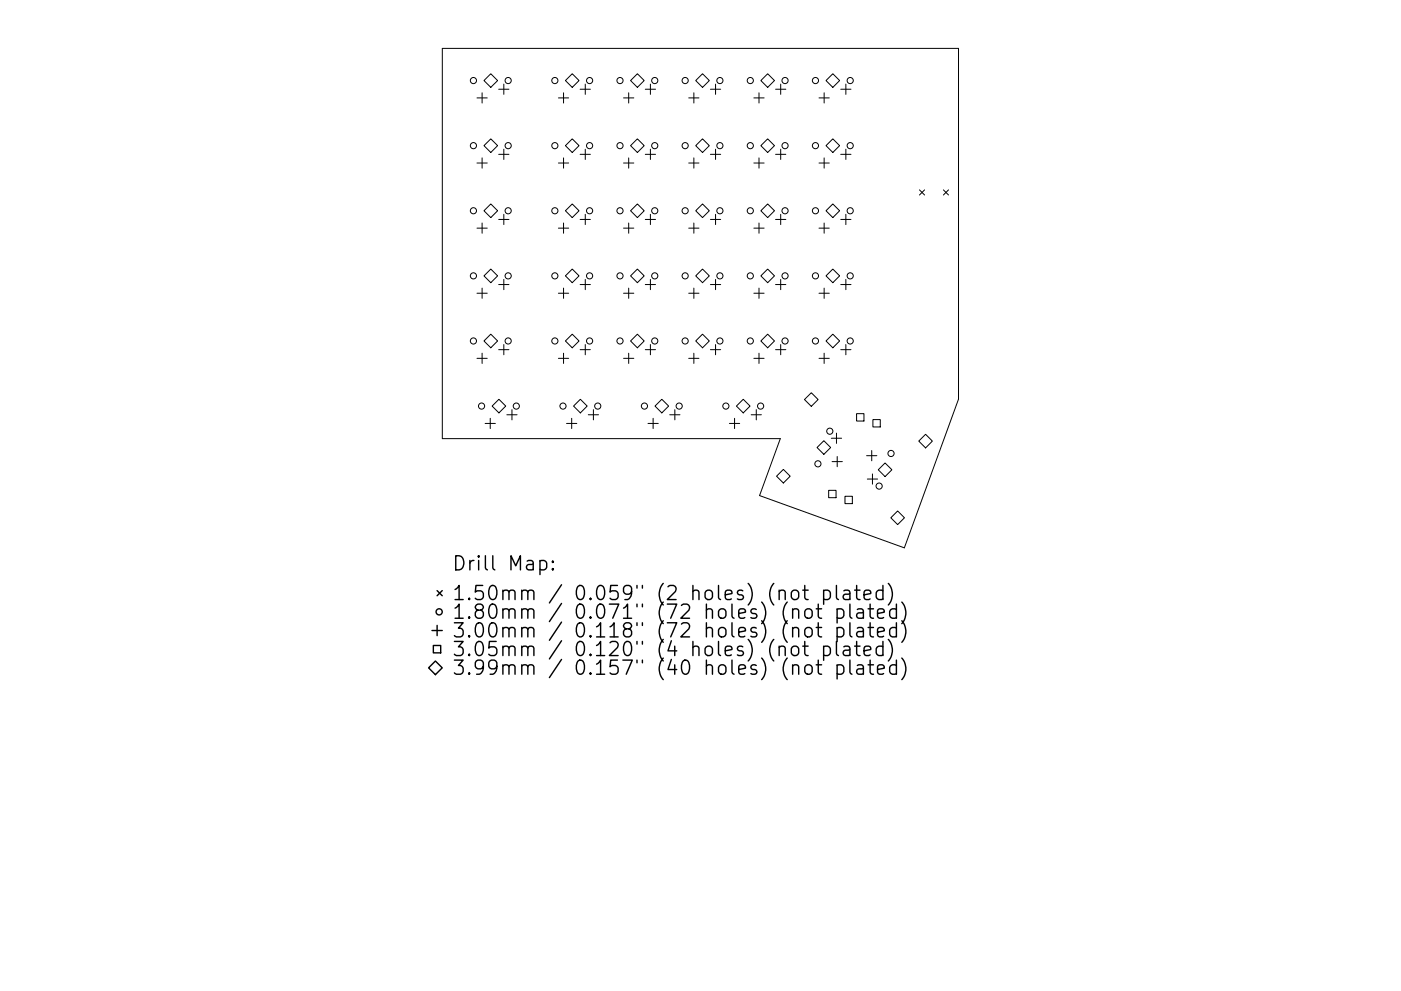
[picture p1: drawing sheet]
<svg xmlns="http://www.w3.org/2000/svg" width="297mm" height="210mm" viewBox="0 0 297 210" stroke-linecap="round" stroke-linejoin="round" font-family="sans-serif">
<defs><g id="words">
<g font-size="4.2">
<text x="95.8" y="121.1">Drill Map:</text>
<text x="95.8" y="127.4">1.50mm / 0.059&quot; (2 holes) (not plated)</text>
<text x="95.8" y="131.3">1.80mm / 0.071&quot; (72 holes) (not plated)</text>
<text x="95.8" y="135.3">3.00mm / 0.118&quot; (72 holes) (not plated)</text>
<text x="95.8" y="139.2">3.05mm / 0.120&quot; (4 holes) (not plated)</text>
<text x="95.8" y="143.2">3.99mm / 0.157&quot; (40 holes) (not plated)</text>
</g>
</g></defs>
<g fill="none" stroke="#000" stroke-width=".21">
<path d="M93.8 10.3h109.4v74.4l-11.5 31.5-30.7-11.1 4.4-12h-71.6zM102.2 19.7v2.2M104.1 15.6l1.4 1.5-1.4 1.4-1.5-1.4zM105.7 18.9h2.2M106.8 17.8v2.2M119.5 19.7v2.2M121.3 15.6l1.5 1.5-1.5 1.4-1.4-1.4zM123 18.9h2.2M124.1 17.8v2.2M133.3 19.7v2.2M135.1 15.6l1.5 1.5-1.5 1.4-1.4-1.4zM136.8 18.9h2.2"/>
<path d="M137.9 17.8v2.2M147.1 19.7v2.2M148.9 15.6l1.5 1.5-1.5 1.4-1.4-1.4zM150.6 18.9h2.2M151.7 17.8v2.2M160.9 19.7v2.2M162.8 15.6l1.4 1.5-1.4 1.4-1.5-1.4zM164.4 18.9h2.2M165.5 17.8v2.2M174.7 19.7v2.2M175.1 17.1l1.5-1.5 1.4 1.5-1.4 1.4zM178.2 18.9h2.2"/>
<path d="M179.3 17.8v2.2M101.1 34.6h2.2M101.1 20.8h2.2M102.2 33.5v2.2M102.6 30.9l1.5-1.4 1.4 1.4-1.4 1.5zM105.7 32.7h2.2M106.8 31.7v2.1M118.4 34.6h2.2M118.4 20.8h2.2M119.5 33.5v2.2M121.3 29.5l1.5 1.4-1.5 1.5-1.4-1.5zM123 32.7h2.2"/>
<path d="M124.1 31.7v2.1M132.2 34.6h2.2M132.2 20.8h2.2M133.3 33.5v2.2M133.7 30.9l1.4-1.4 1.5 1.4-1.5 1.5zM136.8 32.7h2.2M137.9 31.7v2.1M146 34.6h2.2M146 20.8h2.2M147.1 33.5v2.2M147.5 30.9l1.4-1.4 1.5 1.4-1.5 1.5zM150.6 32.7h2.2"/>
<path d="M151.7 31.7v2.1M159.8 34.6h2.2M159.8 20.8h2.2M160.9 33.5v2.2M161.3 30.9l1.5-1.4 1.4 1.4-1.4 1.5zM164.4 32.7h2.2M165.5 31.7v2.1M173.6 34.6h2.2M173.6 20.8h2.2M174.7 33.5v2.2M175.1 30.9l1.5-1.4 1.4 1.4-1.4 1.5zM178.2 32.7h2.2"/>
<path d="M179.3 31.7v2.1M101.1 48.4h2.2M102.2 47.3v2.2M102.6 44.7l1.5-1.4 1.4 1.4-1.4 1.5zM104.1 57.1l1.4 1.4-1.4 1.5-1.5-1.5zM105.7 46.6h2.2M106.8 45.5v2.1M106.8 59.3v2.2M118.4 48.4h2.2M119.5 47.3v2.2M121.3 43.3l1.5 1.4-1.5 1.5-1.4-1.5zM121.3 57.1l1.5 1.4-1.5 1.5-1.4-1.5z"/>
<path d="M123 46.6h2.2M124.1 45.5v2.1M124.1 59.3v2.2M132.2 48.4h2.2M133.3 47.3v2.2M133.7 44.7l1.4-1.4 1.5 1.4-1.5 1.5zM135.1 57.1l1.5 1.4-1.5 1.5-1.4-1.5zM136.8 46.6h2.2M137.9 45.5v2.1M137.9 59.3v2.2M146 48.4h2.2M147.1 47.3v2.2"/>
<path d="M147.5 44.7l1.4-1.4 1.5 1.4-1.5 1.5zM148.9 57.1l1.5 1.4-1.5 1.5-1.4-1.5zM150.6 46.6h2.2M151.7 45.5v2.1M151.7 59.3v2.2M159.8 48.4h2.2M160.9 47.3v2.2M161.3 44.7l1.5-1.4 1.4 1.4-1.4 1.5zM162.8 57.1l1.4 1.4-1.4 1.5-1.5-1.5zM164.4 46.6h2.2M165.5 45.5v2.1M165.5 59.3v2.2"/>
<path d="M173.6 48.4h2.2M174.7 47.3v2.2M175.1 44.7l1.5-1.4 1.4 1.4-1.4 1.5zM175.1 58.5l1.5-1.4 1.4 1.4-1.4 1.5zM178.2 46.6h2.2M179.3 45.5v2.1M179.3 59.3v2.2M194.9 40.3l1.1 1.1M196 40.3l-1.1 1.1M200 40.3l1.1 1.1M201.1 40.3l-1.1 1.1M101.1 62.2h2.2"/>
<path d="M101.1 76h2.2M102.2 61.1v2.2M102.2 74.9v2.2M102.6 72.3l1.5-1.4 1.4 1.4-1.4 1.5zM105.7 60.4h2.2M105.7 74.2h2.2M106.8 73.1v2.2M118.4 62.2h2.2M118.4 76h2.2M119.5 61.1v2.2M119.5 74.9v2.2M121.3 70.9l1.5 1.4-1.5 1.5-1.4-1.5z"/>
<path d="M123 60.4h2.2M123 74.2h2.2M124.1 73.1v2.2M132.2 62.2h2.2M132.2 76h2.2M133.3 61.1v2.2M133.3 74.9v2.2M133.7 72.3l1.4-1.4 1.5 1.4-1.5 1.5zM136.8 60.4h2.2M136.8 74.2h2.2M137.9 73.1v2.2M146 62.2h2.2"/>
<path d="M146 76h2.2M147.1 61.1v2.2M147.1 74.9v2.2M147.5 72.3l1.4-1.4 1.5 1.4-1.5 1.5zM150.6 60.4h2.2M150.6 74.2h2.2M151.7 73.1v2.2M159.8 62.2h2.2M159.8 76h2.2M160.9 61.1v2.2M160.9 74.9v2.2M161.3 72.3l1.5-1.4 1.4 1.4-1.4 1.5z"/>
<path d="M164.4 60.4h2.2M164.4 74.2h2.2M165.5 73.1v2.2M173.6 62.2h2.2M173.6 76h2.2M174.7 61.1v2.2M174.7 74.9v2.2M175.1 72.3l1.5-1.4 1.4 1.4-1.4 1.5zM178.2 60.4h2.2M178.2 74.2h2.2M179.3 73.1v2.2M102.9 89.8h2.1"/>
<path d="M103.9 88.8v2.1M104.3 86.2l1.5-1.5 1.4 1.5-1.4 1.4zM107.5 88h2.1M108.5 86.9v2.2M120.1 89.8h2.2M121.2 88.8v2.1M123 84.7l1.5 1.5-1.5 1.4-1.4-1.4zM124.7 88h2.2M125.8 86.9v2.2M137.4 89.8h2.2M138.5 88.8v2.1M138.9 86.2l1.4-1.5 1.5 1.5-1.5 1.4z"/>
<path d="M142 88h2.2M143.1 86.9v2.2M154.7 89.8h2.1M155.7 88.8v2.1M156.1 86.2l1.5-1.5 1.4 1.5-1.4 1.4zM159.3 88h2.1M160.3 86.9v2.2M170.6 84.8l1.4-1.5 1.5 1.5-1.5 1.4zM173.2 94.9l1.5-1.4 1.4 1.4-1.4 1.5zM176.3 93h2.1M176.4 97.9h2.2M177.3 91.9v2.2"/>
<path d="M177.5 96.9v2.1M181.6 87.8h1.6v1.5h-1.6zM183.7 96.7h2.2M184.8 95.6v2.2M185.1 89h1.5v1.6h-1.5zM187.7 98.2l1.4 1.5-1.4 1.4-1.5-1.4zM196.2 92.1l1.5 1.5-1.5 1.4-1.4-1.4zM164.6 101l1.5-1.4 1.4 1.4-1.4 1.5zM175.7 104h1.6v1.6h-1.6zM179.2 105.3h1.5v1.6h-1.5zM183.9 101.6h2.2M185 100.6v2.1"/>
<path d="M188.9 109.9l1.4-1.5 1.5 1.5-1.5 1.4z"/>
<circle cx="100.4" cy="17.1" r=".65"/>
<circle cx="107.7" cy="17.1" r=".65"/>
<circle cx="117.6" cy="17.1" r=".65"/>
<circle cx="125" cy="17.1" r=".65"/>
<circle cx="131.5" cy="17.1" r=".65"/>
<circle cx="138.8" cy="17.1" r=".65"/>
<circle cx="145.3" cy="17.1" r=".65"/>
<circle cx="152.6" cy="17.1" r=".65"/>
<circle cx="159.1" cy="17.1" r=".65"/>
<circle cx="166.4" cy="17.1" r=".65"/>
<circle cx="172.9" cy="17.1" r=".65"/>
<circle cx="180.3" cy="17.1" r=".65"/>
<circle cx="100.4" cy="30.9" r=".65"/>
<circle cx="107.7" cy="30.9" r=".65"/>
<circle cx="117.6" cy="30.9" r=".65"/>
<circle cx="125" cy="30.9" r=".65"/>
<circle cx="131.5" cy="30.9" r=".65"/>
<circle cx="138.8" cy="30.9" r=".65"/>
<circle cx="145.3" cy="30.9" r=".65"/>
<circle cx="152.6" cy="30.9" r=".65"/>
<circle cx="159.1" cy="30.9" r=".65"/>
<circle cx="166.4" cy="30.9" r=".65"/>
<circle cx="172.9" cy="30.9" r=".65"/>
<circle cx="180.3" cy="30.9" r=".65"/>
<circle cx="100.4" cy="58.5" r=".65"/>
<circle cx="100.4" cy="44.7" r=".65"/>
<circle cx="107.7" cy="58.5" r=".65"/>
<circle cx="107.7" cy="44.7" r=".65"/>
<circle cx="117.6" cy="58.5" r=".65"/>
<circle cx="117.6" cy="44.7" r=".65"/>
<circle cx="125" cy="58.5" r=".65"/>
<circle cx="125" cy="44.7" r=".65"/>
<circle cx="131.5" cy="58.5" r=".65"/>
<circle cx="131.5" cy="44.7" r=".65"/>
<circle cx="138.8" cy="58.5" r=".65"/>
<circle cx="138.8" cy="44.7" r=".65"/>
<circle cx="145.3" cy="58.5" r=".65"/>
<circle cx="145.3" cy="44.7" r=".65"/>
<circle cx="152.6" cy="58.5" r=".65"/>
<circle cx="152.6" cy="44.7" r=".65"/>
<circle cx="159.1" cy="58.5" r=".65"/>
<circle cx="159.1" cy="44.7" r=".65"/>
<circle cx="166.4" cy="58.5" r=".65"/>
<circle cx="166.4" cy="44.7" r=".65"/>
<circle cx="172.9" cy="58.5" r=".65"/>
<circle cx="172.9" cy="44.7" r=".65"/>
<circle cx="180.3" cy="58.5" r=".65"/>
<circle cx="180.3" cy="44.7" r=".65"/>
<circle cx="100.4" cy="72.3" r=".65"/>
<circle cx="107.7" cy="72.3" r=".65"/>
<circle cx="117.6" cy="72.3" r=".65"/>
<circle cx="125" cy="72.3" r=".65"/>
<circle cx="131.5" cy="72.3" r=".65"/>
<circle cx="138.8" cy="72.3" r=".65"/>
<circle cx="145.3" cy="72.3" r=".65"/>
<circle cx="152.6" cy="72.3" r=".65"/>
<circle cx="159.1" cy="72.3" r=".65"/>
<circle cx="166.4" cy="72.3" r=".65"/>
<circle cx="172.9" cy="72.3" r=".65"/>
<circle cx="180.3" cy="72.3" r=".65"/>
<circle cx="102.1" cy="86.2" r=".65"/>
<circle cx="109.5" cy="86.2" r=".65"/>
<circle cx="119.4" cy="86.2" r=".65"/>
<circle cx="126.7" cy="86.2" r=".65"/>
<circle cx="136.6" cy="86.2" r=".65"/>
<circle cx="144" cy="86.2" r=".65"/>
<circle cx="153.9" cy="86.2" r=".65"/>
<circle cx="161.3" cy="86.2" r=".65"/>
<circle cx="173.4" cy="98.4" r=".65"/>
<circle cx="175.9" cy="91.5" r=".65"/>
<circle cx="188.9" cy="96.2" r=".65"/>
<circle cx="186.4" cy="103.1" r=".65"/>
</g>
<g fill="none" stroke="#000" stroke-width=".3">
<path d="M114.5 119.1l.8-.2 .6 .6v.8l-.3 .5-.3 .1-.8-.1M117.2 119.1l.1 .1-.1 .1-.1-.1 .1-.1v.2M91.6 133.8h2.2M91.9 137h1.5v1.5h-1.5zM92.7 125.3l1.1 1.1M92.7 132.7v2.2M93.8 125.3l-1.1 1.1M117.2 120.6l.1 .2-.1 .1-.1-.1 .1-.2v.3M167.9 125.5a.81 .81 0 0 1 .8-.3 .81 .81 0 0 1 .6 .6v.8a.81 .81 0 0 1-.7 .6 .81 .81 0 0 1-.8-.6v-.8zM168.1 137.2a.81 .81 0 0 1 1.2 .5v.8a.81 .81 0 0 1-.7 .6 .81 .81 0 0 1-.8-.6v-.8zM170.2 125.2h1.1M170.2 137.1h1.1"/>
<path d="M170.6 124.2v2.6l.2 .3 .5 .1M170.6 136.1v2.6l.2 .2 .5 .2M170.8 133.4a.81 .81 0 0 1 .8-.3 .81 .81 0 0 1 .6 .6v.9a.81 .81 0 0 1-.8 .6 .81 .81 0 0 1-.8-.6v-.9zM170.9 129.3a.81 .81 0 0 1 1.3 .4v.9a.81 .81 0 0 1-.8 .6 .81 .81 0 0 1-.8-.6v-.9zM173.1 129.2h1.1M173.1 133.1h1.1M173.5 128.2v2.5l.1 .3 .6 .2M173.5 132.1v2.6l.1 .3 .6 .1M174.6 125.4l.9-.2 .6 .6v.8l-.3 .5-.3 .1-.9-.1M174.6 137.2l.9-.1 .6 .6v.8l-.3 .4-.3 .2-.9-.2M174.6 125.2v3M174.6 137.1v3"/>
<path d="M177.3 124.2v2.6l.5 .4M177.3 136.1v2.6l.5 .4M177.5 129.3l.8-.1 .6 .5v.9l-.3 .4-.3 .2-.8-.2M177.5 133.3l.8-.2 .6 .6v.9l-.3 .4-.3 .1-.8-.1M177.5 129.2v3M177.5 133.1v3M178.9 125.4l.3-.2 .9 .2 .1 .2v1.6M178.9 137.2l.3-.1 .9 .1 .1 .3v1.6M180.2 125.9l-1 .2a.59 .59 0 0 0-.4 .5 .59 .59 0 0 0 .4 .6l1-.1M180.2 128.2v2.5l.4 .5M180.2 132.1v2.6l.4 .4M180.2 137.8l-1 .1a.59 .59 0 0 0-.4 .6 .59 .59 0 0 0 .4 .6l1-.2"/>
<path d="M181.2 125.2h1.1M181.2 137.1h1.1M181.6 124.2v2.6l.2 .3 .5 .1M181.6 136.1v2.6l.2 .2 .5 .2M181.8 129.3l.3-.1 .8 .1 .2 .3v1.6M181.8 133.3l.3-.2 .8 .2 .2 .3v1.5M183.1 129.9l-1 .1a.59 .59 0 0 0-.5 .6 .59 .59 0 0 0 .5 .6l1-.2M183.1 133.8l-1 .2a.59 .59 0 0 0-.5 .6 .59 .59 0 0 0 .5 .5l1-.1M183.2 126.2l1.4-.3-.1-.5-.9-.2-.4 .4v1.2l.1 .3 .3 .1 .9-.1M183.2 138.1l1.4-.3-.1-.6-.9-.1-.4 .4v1.2l.1 .2 .3 .2 .9-.2M184.1 129.2h1.1M184.1 133.1h1.1"/>
<path d="M184.5 128.2v2.5l.1 .3 .6 .2M184.5 132.1v2.6l.1 .3 .6 .1M186.1 130.2l1.4-.3-.2-.6-.8-.1-.4 .4v1.1l.1 .3 .3 .2 .8-.2M186.1 134.1l1.4-.3-.2-.5-.8-.2-.4 .5v1.1l.1 .3 .3 .1 .8-.1M187.2 125.4l-.9-.2-.5 .6v.8l.3 .5 .2 .1 .9-.1M187.2 137.2l-.9-.1-.5 .6v.8l.3 .4 .2 .2 .9-.2M187.2 124.2v3M187.2 136.1v3M188.3 123.8a3.4 3.4 0 0 1 0 4.6M188.3 135.7a3.4 3.4 0 0 1 0 4.5M190.1 129.3l-.9-.1-.6 .5v.9l.3 .4 .3 .2 .9-.2M190.1 133.3l-.9-.2-.6 .6v.9l.3 .4 .3 .1 .9-.1"/>
<path d="M190.1 128.2v3M190.1 132.1v3M191.2 127.7a3.4 3.4 0 0 1 0 4.6M191.2 131.7a3.4 3.4 0 0 1 0 4.6M191.2 139.6a3.4 3.4 0 0 1 0 4.6M92.3 140.2l1.5 1.5-1.5 1.4-1.4-1.4zM170.8 141.3a.81 .81 0 0 1 .8-.3 .81 .81 0 0 1 .6 .6v.9a.81 .81 0 0 1-.8 .6 .81 .81 0 0 1-.8-.6v-.9zM173.1 141h1.1M173.5 140v2.6l.1 .3 .6 .1M177.5 141.2l.8-.2 .6 .6v.9l-.3 .4-.3 .1-.8-.1M177.5 141v3M180.2 140v2.6l.4 .4"/>
<path d="M181.8 141.2l.3-.2 .8 .2 .2 .3v1.5M183.1 141.8l-1 .1a.59 .59 0 0 0-.5 .6 .59 .59 0 0 0 .5 .5l1-.1M184.1 141h1.1M184.5 140v2.6l.1 .3 .6 .1M186.1 142l1.4-.2-.2-.6-.8-.2-.4 .5v1.1l.1 .3 .3 .1 .8-.1M190.1 141.2l-.9-.2-.6 .6v.9l.3 .4 .3 .1 .9-.1M190.1 140v3"/>
<circle cx="93.1" cy="129.8" r=".65"/>
</g>
<use href="#words"/>
</svg>
